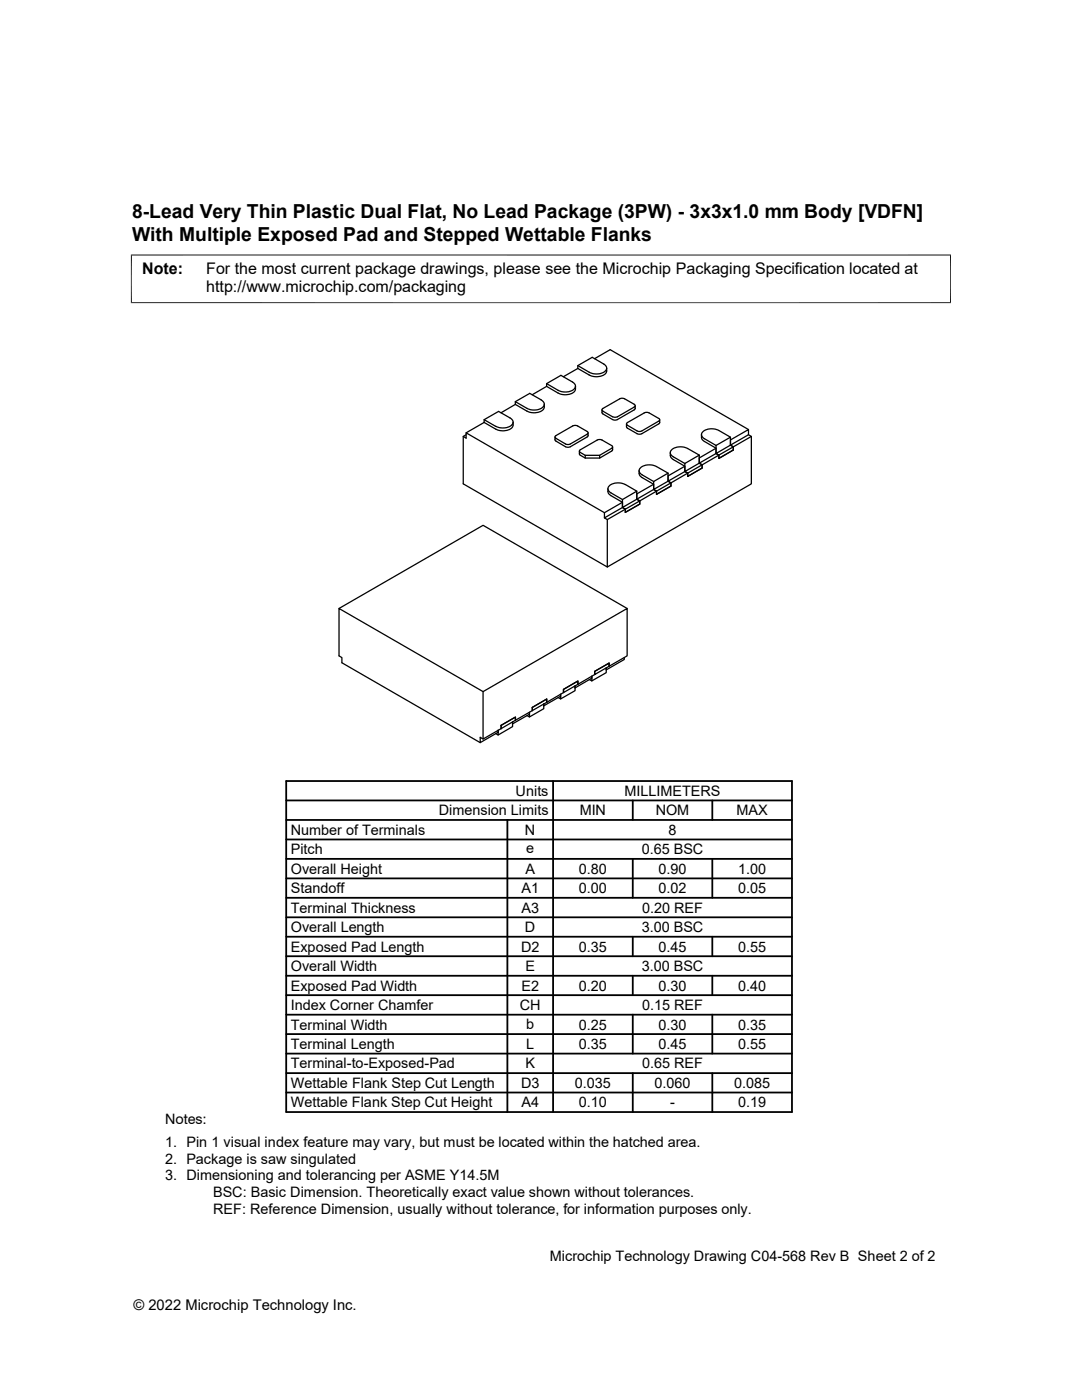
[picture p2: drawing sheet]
<svg xmlns="http://www.w3.org/2000/svg" width="216mm" height="279mm" viewBox="0 0 216 279" stroke-linecap="round" stroke-linejoin="round" font-family="sans-serif">
<defs><g id="words">
<g font-size="3.9">
<text x="26.4" y="43.5">8-Lead Very Thin Plastic Dual Flat, No Lead Package (3PW) - 3x3x1.0 mm Body [VDFN]</text>
<text x="26.4" y="48.1">With Multiple Exposed Pad and Stepped Wettable Flanks</text>
</g>
<g font-size="3.2">
<text x="28.4" y="54.7">Note:</text>
<text x="41.1" y="58.3">http://www.microchip.com/packaging</text>
<text x="41.1" y="54.7">For the most current package drawings, please see the Microchip Packaging Specification located at</text>
</g>
<g font-size="2.9">
<text x="102.9" y="158.8">Units</text>
<text x="124.6" y="158.8">MILLIMETERS</text>
<text x="58" y="166.6">Number of Terminals</text>
<text x="87.6" y="162.7">Dimension Limits</text>
<text x="104.8" y="166.6">N</text>
<text x="115.7" y="162.7">MIN</text>
<text x="130.8" y="162.7">NOM</text>
<text x="133.4" y="166.6">8</text>
<text x="147" y="162.7">MAX</text>
<text x="58" y="170.5">Pitch</text>
<text x="105" y="170.2">e</text>
<text x="128" y="170.5">0.65 BSC</text>
<text x="58" y="174.4">Overall Height</text>
<text x="58" y="178.3">Standoff</text>
<text x="104.1" y="178.3">A1</text>
<text x="104.8" y="174.4">A</text>
<text x="115.5" y="174.4">0.80</text>
<text x="115.5" y="178.3">0.00</text>
<text x="131.4" y="174.4">0.90</text>
<text x="131.4" y="178.3">0.02</text>
<text x="147.3" y="174.4">1.00</text>
<text x="147.3" y="178.3">0.05</text>
<text x="58" y="182.2">Terminal Thickness</text>
<text x="104.1" y="182.1">A3</text>
<text x="128.1" y="182.2">0.20 REF</text>
<text x="58" y="186">Overall Length</text>
<text x="58" y="189.9">Exposed Pad Length</text>
<text x="104" y="189.9">D2</text>
<text x="104.8" y="186">D</text>
<text x="115.5" y="189.9">0.35</text>
<text x="128" y="186">3.00 BSC</text>
<text x="131.4" y="189.9">0.45</text>
<text x="147.3" y="189.9">0.55</text>
<text x="58" y="193.8">Overall Width</text>
<text x="58" y="197.7">Exposed Pad Width</text>
<text x="104" y="197.7">E2</text>
<text x="104.8" y="193.8">E</text>
<text x="115.5" y="197.7">0.20</text>
<text x="128" y="193.8">3.00 BSC</text>
<text x="131.4" y="197.7">0.30</text>
<text x="147.3" y="197.7">0.40</text>
<text x="58" y="201.6">Index Corner Chamfer</text>
<text x="103.7" y="201.6">CH</text>
<text x="128.1" y="201.6">0.15 REF</text>
<text x="58" y="205.5">Terminal Width</text>
<text x="58" y="209.4">Terminal Length</text>
<text x="105" y="205.4">b</text>
<text x="105" y="209.4">L</text>
<text x="115.5" y="209.4">0.35</text>
<text x="115.5" y="205.5">0.25</text>
<text x="131.4" y="205.5">0.30</text>
<text x="131.4" y="209.4">0.45</text>
<text x="147.3" y="209.4">0.55</text>
<text x="147.3" y="205.5">0.35</text>
<text x="58" y="213.2">Terminal-to-Exposed-Pad</text>
<text x="104.8" y="213.2">K</text>
<text x="128.1" y="213.2">0.65 REF</text>
<text x="58" y="221">Wettable Flank Step Cut Height</text>
<text x="58" y="217.1">Wettable Flank Step Cut Length</text>
<text x="104" y="217.1">D3</text>
<text x="104.1" y="221">A4</text>
<text x="114.7" y="217.1">0.035</text>
<text x="115.5" y="221">0.10</text>
<text x="130.6" y="217.1">0.060</text>
<text x="133.7" y="221">-</text>
<text x="146.5" y="217.1">0.085</text>
<text x="147.3" y="221">0.19</text>
<text x="32.9" y="224.4">Notes:</text>
<text x="32.9" y="229">1. Pin 1 visual index feature may vary, but must be located within the hatched area.</text>
<text x="32.9" y="232.3">2. Package is saw singulated</text>
<text x="32.9" y="235.6">3. Dimensioning and tolerancing per ASME Y14.5M</text>
<text x="42.5" y="238.9">BSC: Basic Dimension. Theoretically exact value shown without tolerances.</text>
<text x="42.5" y="242.2">REF: Reference Dimension, usually without tolerance, for information purposes only.</text>
<text x="109.7" y="251.7">Microchip Technology Drawing C04-568 Rev B Sheet 2 of 2</text>
<text x="26.6" y="261.3">© 2022 Microchip Technology Inc.</text>
</g>
</g></defs>
<g fill="none" stroke="#000" stroke-width=".25">
<path d="M108 79.8a.91 .91 0 0 1 .6 1 .91 .91 0 0 1-.8 .8 3.2 3.2 0 0 1-2.7-.1l-2.3-1.3M108 79.8l-2.3-1.3-2.9 1.7v.5M109.1 77.1l-2.9 1.7M109.1 76.6l2.3 1.3a2.75 2.75 0 0 0 3.4-.6v-.5l-.4-.4-2.5-1.5-2.8 1.7v.5M114.8 77.1a1.31 1.31 0 0 1-1.2 1.6l-.9 .1-.9-.1-2.7-1.6M115.3 73l2.3 1.3a2.75 2.75 0 0 0 3.4-.6v-.5l-.4-.4-2.4-1.5-2.9 1.7v.5M115.3 73.5l-2.9 1.7M118.6 71.6l3.2-1.8 27.6 15.9M121.1 73.5a1.31 1.31 0 0 1-1.3 1.6l-.9 .1-.8-.1-2.8-1.6M93 86.8l-.6 .3v9.5l28.8 16.6v-9.5M93 86.4l27.6 15.9M96.6 84.3l-3.6 2.1v1l-.6-.3"/>
<path d="M96.6 84.3v-.5l2.9-1.7 2.3 1.3a.91 .91 0 0 1 .6 1 .91 .91 0 0 1-.8 .8 3.2 3.2 0 0 1-2.7-.1M96.6 83.8l2.3 1.3M102.4 84.2a1.32 1.32 0 0 1-1.3 1.7l-.9 .1-.8-.1-2.8-1.6M102.8 80.7l-2.8 1.7M108.6 80.7a1.31 1.31 0 0 1-1.2 1.6l-.9 .1-.9-.1-2.8-1.6M110.8 87l3.8-2.1 .7 .1 1.9 1.1a.29 .29 0 0 1 .1 .3 .29 .29 0 0 1-.1 .3l-3.7 2-.7-.1-1.9-1.1-.2-.3zM115.6 90v.6l.2 .3M115.8 89.7a.29 .29 0 0 0-.2 .3 .29 .29 0 0 0 .2 .3M115.8 90.3l1 .6v.5M115.8 89.7l3.7-2 .5 .1 2 1.1a.29 .29 0 0 1 .2 .3 .29 .29 0 0 1-.2 .3l-2.3 1.4M116.8 90.9h2.9v.5M117.3 86.4v.5l-.1 .3-3.7 2.1-.7-.1-2-1.2-.1-.8"/>
<path d="M121.3 97.5v.7l.3 .5 2.6 1.5v1.1l.6 .3v.7M122.2 89.2l-.1 .8-2.4 1.4h-2.9l-1-.5M122.2 83.2l-1.9-1.1a.29 .29 0 0 1-.2-.3 .29 .29 0 0 1 .2-.3l3.7-2 .6 .1 2 1.1a.29 .29 0 0 1 .1 .3 .29 .29 0 0 1-.1 .2l-3.4 2M122.2 83.2l.4 .1 .6-.1M124.2 99.7l2.9-1.7v1.6l-2.9 1.7zM124.8 96.7a2.75 2.75 0 0 0-3.5 .6v.5l.4 .4 2.5 1.5M124.8 96.7l2.3 1.3M125.1 84.4l3.8-2.1 .6 .1 1.9 1.1a.29 .29 0 0 1 .2 .3 .29 .29 0 0 1-.2 .3l-3.7 2-.5-.1-2-1.1-.2-.3zM126.7 81v.5l-.1 .3-3.7 2-.7-.1-2-1.1-.1-.8M127.5 93.9l.1 .7 .2 .5 2.6 1.5v1.1l.6 .3v.7M130.4 96.6l-3.3 2v1l.6 .4v.6l-2.9 1.7M130.4 96.1l2.9-1.7v1.6l-2.9 1.7z"/>
<path d="M131 98.7v-.7l-3.3 2v.6l-2.9 1.7M131.6 83.8l-.1 .7-3.8 2.2-.6-.1-2-1.2-.1-.8M133.3 94.4l-2.3-1.3a2.75 2.75 0 0 0-3.4 .6v.5l.3 .4 2.5 1.5M136.7 93l-3.4 2v1l.6 .4v.6l-2.9 1.7M136.7 92.5v1.6l2.8-1.7 .6 .4-2.9 1.6-.5-.3-3.4 1.9 .6 .4-2.9 1.6-.6-.3-3.3 1.9 .6 .4-2.9 1.6-.6-.3-3.6 2.1v-1.1l3.6-2.1M139.5 90.8l-2.3-1.3a2.75 2.75 0 0 0-3.4 .6v.5l.4 .4 2.5 1.5M140 86.7v.7l.3 .5 2.6 1.6v1l.5 .3v.7l2.9-1.7v-.6l-.5-.4v-1l3.6-2.1v1.1l-3.6 2v-1.6l-2.9 1.7M142.9 89.5l-3.4 1.9v1l.6 .4v.6l-2.9 1.7v-.7l-.5-.3v-1.1l-2.7-1.5-.2-.5v-.7M142.9 88.9v1.6l2.9-1.7 .5 .4-2.9 1.6-.5-.3-3.4 1.9v-1.6l-2.8 1.7M145.8 87.2l-2.4-1.3a2.75 2.75 0 0 0-3.4 .6v.5l.4 .4 2.5 1.5M149.4 86.8l.5 .3-3.6 2.1v.6l-2.9 1.7v-.7l-3.3 2v.6l-2.9 1.7v-.7l-3.3 2v.6l-2.9 1.7M149.9 87.1v9.5l-28.7 16.6"/>
<path d="M124.8 102.3v-.7l-3.6 2.1-.6-.3M67.6 121.4l28.8-16.6 28.7 16.6M96.4 138l-28.8-16.6v9.5l.6 .3v1.1l27.6 15.9M111.4 139.2l.5 .3M112.4 137.6l2.9-1.7v.7l-2.9 1.6zM117.6 135.6l.5 .3M118.7 134l2.8-1.7v.7l-2.8 1.6zM124.6 131.2v.4l-3.6 2.1v-.4v.9l-2.9 1.7v-.9v.3l-3.4 2v-.4v.9l-2.8 1.7v-.9v.3l-3.4 2v-.4v.9l-2.9 1.7v-.9v.3l-3.3 2v-.4v.9l-2.9 1.7v-1v.4l-3.6 2.1v-1l.6 .3M98.9 146.4l.5 .3M102.8 143.7l-2.8 1.7M102.8 143.7v-.6l-2.8 1.7v.6M105.2 142.8l.4 .3"/>
<path d="M106.2 141.2v.6M109.1 140.2l-6.3 3.5M109.1 140.2v-.7l-2.9 1.7M109.1 140.2l3.3-2v-.6l2.9-1.7v.7l3.4-2v-.6l2.8-1.7v.7l3.6-2.1v-9.5l-28.7 16.6v9.5l3.6-2.1"/>
</g>
<path d="M26.1 50.9h163.7M26.2 50.8v9.7M189.7 50.8v9.7M26.1 60.4h163.7" fill="none" stroke="#000" stroke-width=".2"/>
<g fill="none" stroke="#000" stroke-width=".36">
<path d="M57.1 159.7h100.9M57.1 155.9h100.9v66h-100.9zM110.4 155.9v66M126.3 159.7v3.9M142.1 159.7v3.9M57.1 175.3h100.9M57.1 171.4h100.9M57.1 167.5h100.9M57.1 163.6h100.9M57.1 179.2h100.9M101.2 163.6v58.3M126.3 171.4v7.8"/>
<path d="M142.1 171.4v7.8M57.1 186.9h100.9M57.1 183.1h100.9M57.1 194.7h100.9M57.1 190.8h100.9M57.1 198.6h100.9M126.3 186.9v3.9M126.3 194.7v3.9M142.1 186.9v3.9M142.1 194.7v3.9M57.1 206.4h100.9M57.1 214.2h100.9"/>
<path d="M57.1 210.3h100.9M57.1 218h100.9M57.1 202.5h100.9M126.3 202.5v7.8M126.3 214.2v7.7M142.1 202.5v7.8M142.1 214.2v7.7"/>
</g>
<use href="#words"/>
</svg>
